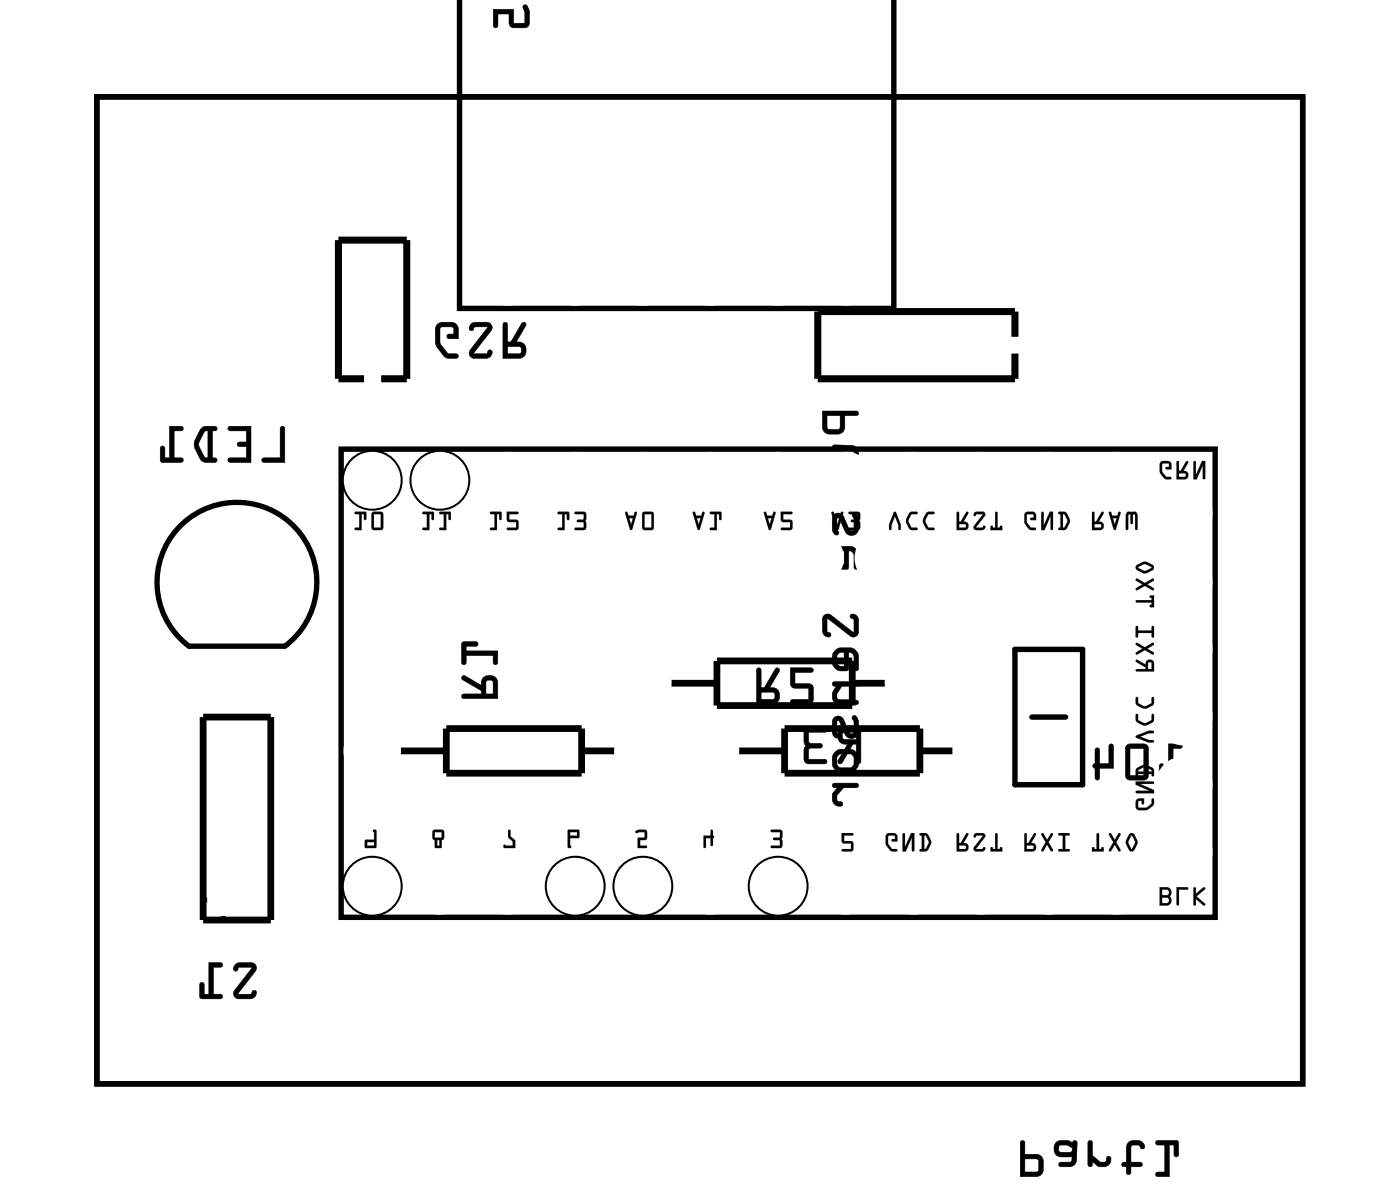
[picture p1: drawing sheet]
<svg xmlns="http://www.w3.org/2000/svg" width="53mm" height="44mm" viewBox="0 0 53 44" stroke-linecap="round" stroke-linejoin="round" font-family="sans-serif">
<path d="M33.6 -.1v11.7h-16.3v-11.6M3.6 3.6h45.3v37.1h-45.3zM12.8 16.9h32.8v17.5h-32.8zM10.7 24.3a3 3 0 0 0 .4-4.5 3 3 0 0 0-4.4 0 3 3 0 0 0 .4 4.5h3.6M38.1 24.4h2.5v5.1h-2.5zM38.7 26.9h1.3" fill="none" stroke="#000" stroke-width=".2"/>
<g fill="#000">
<path d="M19.1 31.2h.1v.2l.1 .1v.3h-.4v-.1h.4v-.1l-.2-.2zM23.9 31.2h.4v.3h-.3v.2l.3 .1h-.4v-.4h.3v-.2l-.3 .1zM26.4 31.4h.3v-.2h.1v.5h-.1v-.2h-.2v.3h-.1zM28.9 31.2h.5l-.1 .6h-.4l.4-.1v-.1l-.3-.1 .3-.1v-.2h-.3zM31.6 31.3h.4l-.3 .1v.2h.3v.4l-.4-.1h.4v-.2l-.4-.1z"/>
<path d="M18.5 -.1h1.4zM18.5 -.1h1.4zM18.5 -.1h1.4zM18.7 -.1h1zM18.5 .4v.6h.1h.1v-.5h.4v.4l.1 .1h.6l.1-.1v-.4a.15 .15 0 0 0 0-.2 .15 .15 0 0 0-.3 0l.1 .6h-.4v-.5z"/>
<path d="M18.5 -.1h1.4zM18.5 -.1h1.4zM18.5 -.1h1.4zM18.5 -.1h1.4zM18.5 -.1h1.4zM18.5 -.1h1.4zM18.7 -.1h1zM18.7 -.1h1zM18.5 .3v.7a.1 .1 0 0 0 .1 .1 .1 .1 0 0 0 .1-.1v-.5h.4l.1 .5h.6l.1-.1-.1-.7a.1 .1 0 0 0-.1 0 .1 .1 0 0 0-.1 .1l.1 .6h-.4v-.6zM18.5 .4h.8v.5h.4l-.1-.6 .2-.1 .1 .2v.5l-.2 .1h-.5l-.1-.1v-.4h-.4v.5h-.1z"/>
<path d="M10.5 16v1.2h-.6v.2h.8v-1.3zM8.6 16v.2h.6v.4h-.2l-.1 .1 .1 .1h.2v.4h-.6v.1l.8 .1v-1.4zM7.5 16.1a.81 .81 0 0 0 0 1.2l.6 .1 .1-.1-.2-.1v-1h.1v-.1l-.4-.1zM7.7 16.2h.1v1l-.1-.1-.2-.4zM6.4 16v1.2h-.2v-.4l-.1-.1-.1 .6 .8 .1v-.2h-.3v-1h.3l.1-.1z"/>
<path d="M10.5 16v1.2h-.6a.1 .1 0 0 0-.1 .1 .1 .1 0 0 0 .1 .1h.8v-1.3zM10.6 16l.1 .1v1.3l-.8-.1v-.1h.6zM8.6 16v.2h.6v.4h-.2a.1 .1 0 0 0-.1 .1 .1 .1 0 0 0 .1 .1h.2v.4h-.6a.1 .1 0 0 0-.1 .1 .1 .1 0 0 0 .1 .1h.8v-1.4zM8.6 16h.8v1.4l-.8-.1v-.1h.7v-.4h-.3l-.1-.1 .1-.1h.3v-.4h-.7zM7.5 16.1l-.2 .5v.3l.3 .4 .5 .1a.1 .1 0 0 0 .1-.1 .1 .1 0 0 0-.1-.1h-.1v-1h.1a.1 .1 0 0 0 .1-.1 .1 .1 0 0 0-.1-.1zM7.6 16.1l.1-.1 .4 .1v.1h-.1v1h.1v.1h-.5l-.3-.4v-.4zM7.7 16.2h.1v1l-.1-.1-.2-.4zM7.7 16.2l-.2 .5 .2 .4 .1 .1v-1zM6.4 16v1.2h-.2v-.4a.1 .1 0 0 0-.1-.1 .1 .1 0 0 0-.1 .1v.5l.8 .1a.1 .1 0 0 0 .1-.1 .1 .1 0 0 0-.1-.1h-.3v-1h.3a.1 .1 0 0 0 .1-.1 .1 .1 0 0 0-.1-.1zM6.4 16l.5 .1-.1 .1h-.3v1h.3v.1h-.8l.1-.5h.1v.4h.2z"/>
<path d="M13.3 19.2v.1h.2v.5l-.2 .1h.3v-.6h.1v.2l.1-.3zM13.3 19.2h.4v.3v-.2h-.1v.6h-.3l.2-.1v-.5zM14 19.2v.6l.3 .1 .1-.6zM14 19.2l.4 .1-.1 .6-.3-.1zM14 19.3h.3v.5h-.3zM14 19.3v.5h.3v-.5z"/>
<path d="M13.3 19.2l.2 .1v.5l-.2 .1h.3v-.6h.1v.2v-.3zM14 19.2v.6l.3 .1 .1-.6zM14 19.3h.3v.5h-.3z"/>
<path d="M15.9 19.2v.1h.1v.5l-.1 .1h.2v-.6h.1l.1 .2v-.3zM15.9 19.2h.4v.3l-.1-.2h-.1v.6h-.2l.1-.1v-.5zM16.5 19.2v.1h.2v.5l-.2 .1h.3v-.6l.1 .2v-.3zM16.5 19.2h.4v.3l-.1-.2h-.1l.1 .6h-.3l.2-.1v-.5z"/>
<path d="M15.9 19.2l.1 .1v.5l-.1 .1h.2v-.6h.1l.1 .2v-.3zM16.5 19.2l.2 .1v.5l-.2 .1h.3v-.6l.1 .2v-.3z"/>
<path d="M16.4 12.2l-.1 .2 .1 .7 .3 .3 .4 .1a.1 .1 0 0 0 .1-.1 .1 .1 0 0 0-.1-.1h-.3l-.3-.4 .1-.6h.4v.2h-.1a.1 .1 0 0 0-.1 .1 .1 .1 0 0 0 .1 .1h.3l-.1-.5-.2-.1zM16.4 12.2l.5-.1 .3 .2v.4h-.4v-.1l.2-.1v-.2h-.5v.6l.3 .4h.4v.1h-.3h-.2a.98 .98 0 0 1-.3-1.2zM17.7 12.2l-.1 .1a.13 .13 0 0 0 .1 .1 .13 .13 0 0 0 .1-.1h.5l-.7 .8a.22 .22 0 0 0 .2 .4l.5-.1 .2-.2a.13 .13 0 0 0-.2-.1 .13 .13 0 0 0-.1 .2h-.4l.6-.9a.21 .21 0 0 0 .1-.2 .21 .21 0 0 0-.2-.1zM17.7 12.2l.6-.1 .2 .2-.7 .9 .4 .1 .2-.2 .1 .2-.2 .1h-.5a.2 .2 0 0 1-.1-.3l.6-.8h-.5l-.1 .1zM18.9 12.1v1.4h.6a.32 .32 0 0 0 .3-.4 .32 .32 0 0 0-.4-.3l.3-.6a.1 .1 0 0 0 0-.1 .1 .1 0 0 0-.1 0l-.4 .7h-.1v-.7zM18.9 12.1l.1 .1 .1 .6h.1l.4-.7 .1 .1-.3 .6a.31 .31 0 0 1 .4 .3 .31 .31 0 0 1-.3 .3l-.6 .1zM19.1 13h.4l.1 .2-.5 .1zM19.1 13v.3l.5-.1-.1-.2z"/>
<path d="M16.4 12.2l-.1 .2a.92 .92 0 0 0 .6 1.1h.3v-.2h-.4l-.2-.4-.1-.6h.5v.2h-.2v.2h.4v-.4l-.3-.2zM17.7 12.2v.2l.1-.1h.5l-.6 .8-.1 .2 .2 .2 .5-.1 .2-.1-.1-.2-.2 .2h-.4l.6-.9 .1-.2-.2-.1zM18.9 12.1v1.4h.6a.31 .31 0 0 0 .3-.4 .31 .31 0 0 0-.4-.3l.3-.6-.1-.1-.4 .7h-.1v-.6zM19.1 13h.4l.1 .2-.5 .1z"/>
<path d="M18.4 19.2v.1h.2v.5l-.2 .1h.3v-.6l.1 .2v-.3zM18.4 19.2h.4v.3l-.1-.2v.6h-.3l.2-.1v-.5zM19 19.2l.1 .4h.3v.2l-.4 .1h.4l.1-.3-.4-.1v-.2l.4-.1zM19 19.2h.5l-.4 .1v.2l.4 .1-.1 .3h-.4l.4-.1v-.2h-.3z"/>
<path d="M18.4 19.2l.2 .1v.5l-.2 .1h.3v-.6l.1 .2v-.3zM19 19.2l.1 .4h.3v.2l-.4 .1h.4l.1-.3-.4-.1v-.2l.4-.1z"/>
<path d="M20.9 19.2l.1 .1h.1v.5l-.2 .1h.3v-.6h.1v.2l.1-.3zM20.9 19.2h.5l-.1 .3v-.2h-.1v.6h-.3l.2-.1v-.5zM21.6 19.2v.1h.3v.2l-.2 .1h.2v.2l-.3 .1h.4v-.6zM21.6 19.2l.4 .1v.6h-.4l.3-.1v-.2h-.2l.2-.1v-.2h-.3z"/>
<path d="M20.9 19.2l.2 .1v.5l-.2 .1h.3v-.6h.1v.2l.1-.3zM21.6 19.2v.1h.3v.2l-.2 .1h.2v.2l-.3 .1h.4v-.6z"/>
<path d="M23.5 19.2l.2 .7 .2-.7h-.1v.2h-.2zM23.5 19.2l.1 .2h.2v-.2l.1 .1-.2 .6zM23.6 19.5h.2l-.1 .2zM23.6 19.4l.1 .3 .1-.3zM24.1 19.2v.6l.4 .1v-.6zM24.1 19.2l.4 .1v.6l-.4-.1zM24.2 19.3h.3v.5h-.3zM24.2 19.3v.5h.3v-.5z"/>
<path d="M23.5 19.2l.2 .7 .2-.7h-.1v.2h-.2zM23.6 19.5h.2l-.1 .2zM24.1 19.2v.6l.4 .1v-.6zM24.2 19.3h.3v.5h-.3z"/>
<path d="M26 19.2l.2 .7 .3-.7h-.1l-.1 .2h-.2zM26 19.2l.1 .2h.2l.1-.2 .1 .1-.3 .6zM26.2 19.5h.1l-.1 .2zM26.2 19.4v.3l.1-.3zM26.7 19.2v.1h.1v.5l-.2 .1h.3v-.6h.1l.1 .2v-.3zM26.7 19.2h.4v.3l-.1-.2h-.1v.6h-.2l.1-.1v-.5z"/>
<path d="M26 19.2l.2 .7 .3-.7h-.1l-.1 .2h-.2zM26.2 19.5h.1l-.1 .2zM26.7 19.2l.1 .1v.5l-.1 .1h.2v-.6h.1l.1 .2v-.3z"/>
<path d="M28.7 19.2l.2 .7 .2-.7h-.1v.2h-.2zM28.7 19.2l.1 .2h.2l.1-.2v.1l-.2 .6zM28.8 19.5h.2l-.1 .2zM28.8 19.4l.1 .3 .1-.3zM29.3 19.2v.4h.4v.2l-.4 .1h.4l.1-.3-.4-.1v-.2l.4-.1zM29.3 19.2h.4l-.3 .1v.2l.3 .1v.3h-.4l.4-.1v-.2h-.4z"/>
<path d="M28.7 19.2l.2 .7 .2-.7h-.1v.2h-.2zM28.8 19.5h.2l-.1 .2zM29.3 19.2v.4h.4v.2l-.4 .1h.4v-.3l-.3-.1v-.2l.4-.1z"/>
<path d="M31.2 19.2l.3 .7 .2-.7h-.1l-.1 .2h-.2zM31.2 19.2l.1 .2h.2l.1-.2 .1 .1-.2 .6zM31.4 19.5h.1l-.1 .2zM31.4 19.4v.3l.1-.3zM31.9 19.2v.1h.3v.2l-.3 .1h.3v.2l-.3 .1h.3l.1-.6zM31.9 19.2l.4 .1-.1 .6h-.3l.3-.1v-.2h-.3l.3-.1v-.2h-.3z"/>
<path d="M31.2 19.2l.3 .7 .2-.7h-.1l-.1 .2h-.2zM31.4 19.5h.1l-.1 .2zM31.9 19.2v.1h.3v.2l-.3 .1h.3v.2l-.3 .1h.3l.1-.6z"/>
<path d="M30.9 15.4v.7l.2 .2 .5-.1 .1-.6h.4l.1-.1-.1-.1zM31.1 15.6h.4v.5h-.4zM31.3 16.7v.2h.7l.1 .1-.2 .4h-.6v.1h.9v-.1h-.1a.38 .38 0 0 0 .1-.4 .38 .38 0 0 0-.2-.3zM30.9 18.1v.4h1.2v.2h.1v-.6h-.1v.2h-1l-.1-.2zM31.3 19.3l-.1 .6 .2 .2a.12 .12 0 0 0 .1-.1 .12 .12 0 0 0-.1-.1l.1-.5 .2 .5a.27 .27 0 0 0 .3 .2 .27 .27 0 0 0 .2-.3v-.4l-.1-.2-.1 .1 .1 .5-.1 .1-.4-.6h-.1zM31.4 20.6l-.2 .2 .1 .3 .1 .2 .2 .1h.2l.1-.7 .2 .1v.5l.1 .1v-.6l-.1-.2-.2-.1zM31.5 20.7h.2v.5l-.3-.1zM30.9 23.1v.6l.1 .2 .2-.1-.1-.1v-.5l.9 .7 .2-.1v-.5l-.1-.2h-.2l.2 .2-.1 .4-.8-.6zM31.4 24.4l-.2 .2 .1 .3 .1 .2 .2 .1h.2l.1-.7 .2 .1v.5l.1 .1v-.6l-.1-.2-.2-.1zM31.5 24.5h.2v.5l-.3-.1zM31.3 25.6v.1l.1 .1a.38 .38 0 0 0-.2 .3 .38 .38 0 0 0 .3 .3h.7v-.1h-.7l-.1-.2 .2-.3h.6v-.2zM31.3 26.9l-.1 .6 .2 .2a.12 .12 0 0 0 .1-.1 .12 .12 0 0 0-.1-.1l.1-.4 .2 .5a.27 .27 0 0 0 .3 .1 .27 .27 0 0 0 .2-.2v-.5l-.1-.1h-.1l.1 .6h-.1l-.4-.5-.1-.1zM31.2 28.6a.5 .5 0 0 0 1 0 .5 .5 0 0 0-1 0zM31.5 28.3h.5l.1 .2-.1 .2-.1 .1h-.4l-.1-.1zM31.3 29.4v.1l.1 .1-.1 .2a.33 .33 0 0 0 0 .3 .33 .33 0 0 0 .3 .2 .12 .12 0 0 0 0-.2 .12 .12 0 0 0-.2 0v-.2l.3-.3h.5v-.1z"/>
<path d="M30.9 15.4v.7l.2 .2 .5-.1 .1-.6h.4a.1 .1 0 0 0 .1-.1 .1 .1 0 0 0-.1-.1zM30.9 15.4h1.2l.1 .1-.1 .1h-.4l-.1 .6-.5 .1-.2-.2zM31.1 15.6h.4v.5h-.4zM31 15.6l.1 .5h.4l.1-.5zM31.3 16.7v.2h.7l.1 .1-.2 .4h-.6a.1 .1 0 0 0-.1 .1 .1 .1 0 0 0 .1 .1h.8a.11 .11 0 0 0 .1-.2 .1 .1 0 0 0-.1 0 .39 .39 0 0 0-.1-.7zM31.3 16.7h.7a.32 .32 0 0 1 .2 .5l-.1 .2h.1v.2h-.9v-.2h.6l.2-.4-.1-.1h-.7zM30.9 18.1v.4h1.2v.2a.1 .1 0 0 0 0 .1 .1 .1 0 0 0 .1-.1v-.6a.1 .1 0 0 0-.1-.1 .1 .1 0 0 0 0 .1v.2h-1v-.2zM30.9 18.1h.1v.2h1.1v-.2h.1v.6h-.1v-.2h-1.2zM31.3 19.3v.1a.71 .71 0 0 0 .1 .7 .12 .12 0 0 0 .1-.1 .12 .12 0 0 0-.1-.1l.1-.5 .2 .6a.28 .28 0 0 0 .3 .1 .28 .28 0 0 0 .2-.3v-.5a.12 .12 0 0 0-.2 0 .12 .12 0 0 0 .1 .2l-.1 .4-.4-.6h-.1zM31.3 19.3h.2h.1l.4 .6 .1-.1-.1-.5h.1l.1 .2v.4l-.1 .2-.3-.1-.3-.6-.1 .5a.09 .09 0 0 1 .1 .1 .09 .09 0 0 1-.1 .1l-.1-.2zM31.4 20.6l-.2 .2v.3l.2 .2 .2 .1h.2l.1-.7 .1 .1 .1 .5a.1 .1 0 0 0 0 .1 .1 .1 0 0 0 .1-.1v-.5l-.1-.2-.2-.1zM31.4 20.6l.5-.1 .2 .1 .1 .2v.5h-.1v-.5l-.2-.1-.1 .6-.2 .1-.2-.1-.1-.2v-.3zM31.5 20.7h.2v.5l-.3-.1zM31.5 20.7l-.1 .4 .3 .1v-.5zM30.9 23.1v.7l.2 .1a.13 .13 0 0 0 .1-.1 .13 .13 0 0 0-.1-.1v-.5l.8 .7a.21 .21 0 0 0 .2 0 .21 .21 0 0 0 .1-.2v-.5l-.2-.2a.13 .13 0 0 0-.1 .2 .13 .13 0 0 0 .2 .1l-.1 .4-.8-.6zM30.9 23.1h.3l.8 .7 .1-.5-.2-.2h.2l.1 .2v.5l-.2 .1-.9-.7-.1 .5 .2 .1-.2 .1-.1-.2zM31.4 24.4l-.2 .2v.3l.2 .2 .2 .1h.2l.1-.7 .1 .1 .1 .5a.1 .1 0 0 0 0 .1 .1 .1 0 0 0 .1-.1v-.5l-.1-.2-.2-.1zM31.4 24.4l.5-.1 .2 .1 .1 .2v.6l-.1-.1v-.5l-.2-.1-.1 .7h-.2l-.2-.1-.1-.2v-.3zM31.5 24.5h.2v.5l-.3-.1zM31.5 24.5l-.1 .4 .3 .1v-.5zM31.3 25.6v.1l.1 .1a.39 .39 0 0 0 .1 .6l.6 .1a.09 .09 0 0 0 .1-.1 .09 .09 0 0 0 0-.1h-.7l-.1-.2 .2-.3h.5a.1 .1 0 0 0 .1-.1 .1 .1 0 0 0-.1-.1zM31.3 25.6h.9l-.1 .2h-.5l-.2 .2 .1 .3h.7v.1h-.7a.32 .32 0 0 1-.2-.5l.1-.1-.1-.1zM31.3 26.9v.1a.71 .71 0 0 0 .1 .7 .12 .12 0 0 0 .1-.1 .12 .12 0 0 0-.1-.1l.1-.4 .2 .5a.28 .28 0 0 0 .3 .1 .28 .28 0 0 0 .2-.2v-.6a.12 .12 0 0 0-.2 .1 .12 .12 0 0 0 .1 .1l-.1 .4-.4-.5-.1-.1zM31.3 27l.2-.1 .1 .1 .4 .6 .1-.1-.1-.6h.1l.1 .2v.5l-.1 .1-.3-.1-.3-.6-.1 .5a.09 .09 0 0 1 .1 .1 .09 .09 0 0 1-.1 .1l-.1-.2zM31.2 28.6a.51 .51 0 0 0 1 0 .51 .51 0 0 0-1 0zM31.3 28.6a.49 .49 0 0 1 .9 0 .49 .49 0 0 1-.9 0zM31.5 28.3h.5l.1 .2-.1 .3h-.5l-.1-.3zM31.5 28.3l-.1 .4 .1 .1h.4l.1-.1 .1-.2-.1-.2zM31.3 29.4v.2h.1l-.1 .2a.33 .33 0 0 0 0 .3 .33 .33 0 0 0 .3 .2 .14 .14 0 0 0 0-.2 .14 .14 0 0 0-.2-.1v-.1l.3-.3h.4a.1 .1 0 0 0 .1-.1 .1 .1 0 0 0-.1-.1zM31.3 29.4l.9 .1v.1h-.5l-.3 .3v.1l.2 .2a.23 .23 0 0 1-.2 0 .23 .23 0 0 1-.1-.2v-.2l.2-.2-.2-.1z"/>
<path d="M33.6 19.2l-.2 .7h.1l.1-.5 .2 .5v-.2zM33.6 19.2l.2 .5v.2l-.2-.5-.1 .5h-.1zM34.1 19.3l-.1 .3 .2 .3h.2v-.1h-.2l-.1-.2 .1-.3 .3-.1zM34.1 19.3l.3-.1-.2 .1-.1 .3 .1 .2h.2v.1h-.2l-.2-.3zM34.8 19.3l-.1 .3 .1 .3h.3v-.1h-.2l-.2-.2 .2-.3 .2-.1zM34.8 19.3l.3-.1-.2 .1-.2 .3 .2 .2h.2v.1h-.3l-.1-.3z"/>
<path d="M33.6 19.2l-.2 .7h.1l.1-.5 .2 .5v-.2zM34.1 19.3l-.1 .3 .2 .3h.2v-.1h-.2l-.1-.2 .1-.3 .3-.1zM34.8 19.3l-.1 .3 .1 .3h.3v-.1h-.2l-.2-.2 .2-.3 .2-.1z"/>
<path d="M35.9 19.2v.7h.3a.16 .16 0 0 0 .2-.2 .16 .16 0 0 0-.2-.1l.2-.4h-.1l-.3 .4v-.4zM35.9 19.2h.1v.4l.4-.4-.2 .4a.16 .16 0 0 1 .2 .1 .16 .16 0 0 1-.2 .2h-.3zM36 19.7h.2l.1 .1h-.3zM36 19.7v.1h.3l-.1-.1zM36.6 19.2v.2l.3-.1-.3 .5 .3 .1 .1-.2-.4 .1 .4-.5zM36.6 19.2l.4 .1-.4 .5 .4-.1-.1 .2-.3-.1 .3-.5-.3 .1zM37.4 19.2v.6l-.2-.1v.2h.4v-.2l-.1 .1v-.5zM37.4 19.2v.1v.5l.2-.1v.2h-.4v-.2l.2 .1z"/>
<path d="M35.9 19.2v.7h.3a.16 .16 0 0 0 .2-.2 .16 .16 0 0 0-.2-.1l.2-.4h-.1l-.3 .4v-.4zM36 19.7h.2l.1 .1h-.3zM36.6 19.2v.2l.3-.1-.3 .5 .3 .1 .1-.2-.4 .1 .4-.5zM37.4 19.2v.6l-.2-.1v.2h.4v-.2l-.1 .1v-.5z"/>
<path d="M38.5 19.2v.5l.2 .2h.2v-.1h-.2l-.1-.2v-.3h.2v.1l-.1 .1h.2v-.2l-.1-.1zM38.5 19.3l.3-.1 .1 .1v.2h-.2l.1-.1v-.1h-.3l.1 .3 .3 .3h-.2l-.2-.2zM39.1 19.2v.7h.1l.2-.5v.5h.1v-.7h-.1l-.2 .5v-.4zM39.1 19.2l.1 .1v.4l.2-.5h.1v.7l-.1-.5-.2 .5h-.1zM39.7 19.2l.1 .1v.5l-.1 .1h.3l.2-.4-.2-.3zM39.7 19.2h.3l.1 .3v.1l-.1 .3h-.3l.1-.1v-.5zM39.9 19.3l.2 .3-.2 .2zM39.9 19.3v.5l.2-.2z"/>
<path d="M38.5 19.3a.43 .43 0 0 0 .4 .6v-.1h-.2l-.1-.2-.1-.3h.3v.1l-.1 .1h.2v-.2l-.1-.1zM39.1 19.2v.7h.1l.2-.5 .1 .5v-.7h-.1l-.2 .5v-.4zM39.7 19.2l.1 .1v.5l-.1 .1h.3a.4 .4 0 0 0 .1-.6zM39.9 19.3l.2 .3-.2 .2z"/>
<path d="M41 19.2v.7h.3a.16 .16 0 0 0 .1-.2 .16 .16 0 0 0-.1-.1l.1-.4-.3 .4v-.4zM41 19.2h.1v.4l.3-.4-.2 .4a.16 .16 0 0 1 .2 .1 .16 .16 0 0 1-.1 .2h-.3zM41.1 19.7h.2v.1h-.2zM41.1 19.7v.1h.3l-.1-.1zM41.6 19.2l.3 .7 .2-.7h-.1v.2h-.2zM41.6 19.2l.2 .2h.2v-.2l.1 .1-.2 .6zM41.8 19.5h.1v.2zM41.8 19.4l.1 .3v-.3zM42.3 19.2v.7h.1v-.6l.1 .4 .1-.4v.6h.1v-.6l-.1-.1zM42.3 19.2h.3l.1 .1v.6l-.1-.6-.1 .4-.1-.4v.6h-.1z"/>
<path d="M41 19.2v.7h.3a.16 .16 0 0 0 .1-.2 .16 .16 0 0 0-.1-.1l.1-.4-.3 .4v-.4zM41.1 19.7h.2v.1h-.2zM41.6 19.2l.3 .7 .2-.7h-.1v.2h-.2zM41.8 19.5h.1v.2zM42.3 19.2v.7h.1v-.6l.1 .4 .1-.4 .1 .6v-.6l-.1-.1z"/>
<path d="M43.6 17.3v.5l.1 .2h.3v-.1h-.2l-.2-.2v-.3h.3v.1l-.1 .1h.2v-.2l-.2-.1zM43.6 17.3h.2l.2 .1v.2h-.2l.1-.1v-.1h-.3v.3l.4 .3h-.3l-.1-.2zM44.2 17.3v.7h.3a.16 .16 0 0 0 .1-.2 .16 .16 0 0 0-.2-.1l.2-.4h-.1l-.2 .4v-.4zM44.2 17.3h.1v.4l.3-.4-.2 .4a.16 .16 0 0 1 .2 .1 .16 .16 0 0 1-.1 .2h-.3zM44.3 17.8h.2v.1h-.2zM44.3 17.8v.1h.2v-.1zM44.8 17.3v.7h.1l.3-.5v.5l.1-.7h-.2l-.2 .5v-.4zM44.8 17.3l.1 .1v.4l.2-.5h.1v.7v-.5l-.3 .5h-.1z"/>
<path d="M43.6 17.3v.1a.43 .43 0 0 0 .3 .6l.1-.1h-.2l-.2-.2v-.3h.3v.1l-.1 .1h.2v-.2l-.2-.1zM44.2 17.3v.7h.3a.16 .16 0 0 0 .1-.2 .16 .16 0 0 0-.2-.1l.2-.4h-.1l-.2 .4v-.4zM44.3 17.8h.2v.1h-.2zM44.8 17.3v.7h.1l.3-.5v.5v-.7h-.1l-.2 .5v-.4z"/>
<path d="M3.6 3.6v37.1h45.3v-37.1zM3.6 3.6h45.3v37.1h-45.3z"/>
<path d="M8.8 36.2v.2v.1l.2-.2h.5l-.7 .9v.2l.2 .1h.5l.1-.1v-.2l-.2 .1h-.5l.7-.8v-.2l-.2-.2zM7.8 36.1v1.2h-.1v-.4h-.2v.5l.8 .1v-.2h-.3v-1h.3l.1-.1z"/>
<path d="M8.8 36.2v.2a.13 .13 0 0 0 .1 0 .13 .13 0 0 0 .1-.1h.5l-.7 .9a.21 .21 0 0 0 0 .2 .21 .21 0 0 0 .2 .1h.5l.1-.2a.13 .13 0 0 0-.1-.1 .13 .13 0 0 0-.1 .1h-.5l.7-.8a.22 .22 0 0 0-.2-.4zM8.8 36.2l.6-.1a.22 .22 0 0 1 .2 .4l-.7 .8h.5l.2-.1v.2l-.7 .1-.1-.3 .7-.9h-.5l-.2 .1zM7.8 36.1v1.2h-.1v-.3a.1 .1 0 0 0-.1-.1 .1 .1 0 0 0-.1 .1v.5h.8a.1 .1 0 0 0 .1-.1 .1 .1 0 0 0-.1-.1h-.3v-1h.3a.1 .1 0 0 0 .1-.1 .1 .1 0 0 0-.1-.1zM7.8 36.1l.5 .1v.1h-.3v1h.3v.2l-.8-.1 .1-.5h.1v.4h.1z"/>
<path d="M14 31.2v.3h-.3v.3h.4v-.6zM14 31.2h.1v.6h-.4v-.3h.3zM13.8 31.6h.2v.1h-.2zM13.8 31.6v.2h.2v-.2z"/>
<path d="M14 31.2v.3h-.3v.3h.4v-.6zM13.8 31.6h.2v.1h-.2z"/>
<path d="M16.3 31.2v.6h.3l.1-.6zM16.3 31.2h.4l-.1 .6h-.3zM16.3 31.2h.3v.2h-.3zM16.3 31.2v.3h.3v-.3zM16.4 31.5h.1v.2h-.1zM16.4 31.5v.3h.1v-.3z"/>
<path d="M16.3 31.2v.6h.3l.1-.6zM16.3 31.2h.3v.2h-.3zM16.4 31.5h.1v.2h-.1z"/>
<path d="M17.4 25.4v.1l.7 .4v.2h-.7l-.1 .1h.1h1.3v-.6a.31 .31 0 0 0-.4-.2 .31 .31 0 0 0-.2 .3zM18.3 25.6h.2v.5h-.3zM17.4 24.1v.9l.1-.1v-.3h1v.3h.2v-.5h-1.2v-.1h.4v-.2z"/>
<path d="M17.3 25.4l.1 .1 .7 .4v.2l-.7-.1a.1 .1 0 0 0-.1 .1 .1 .1 0 0 0 .1 .1h1.3v-.6a.32 .32 0 0 0-.4-.2 .32 .32 0 0 0-.2 .3l-.6-.3zM17.4 25.4h.1l.6 .3a.31 .31 0 0 1 .2-.3 .31 .31 0 0 1 .4 .2v.6h-1.3h-.1l.1-.1h.7v-.2l-.7-.4zM18.3 25.6h.2v.5h-.3zM18.3 25.6l-.1 .5h.3v-.5zM17.3 24.1v.8a.1 .1 0 0 0 .1 .1 .1 .1 0 0 0 .1-.1v-.3h1v.3a.1 .1 0 0 0 .1 .1 .1 .1 0 0 0 .1-.1v-.5h-1.2v-.1h.4a.1 .1 0 0 0 .1-.1 .1 .1 0 0 0-.1-.1zM17.4 24.1h.5v.2h-.4v.1h1.2v.5h-.2v-.3h-1v.3h-.1z"/>
<path d="M19.1 31.2v.2l.2 .2v.1h-.4v.1h.4v-.3l-.1-.1v-.2zM19.1 31.2l.1 .2 .1 .2v.2h-.4v-.1l.4 .1v-.2l-.2-.2z"/>
<path d="M21.3 31.2v.6h.1v-.3h.3l.1-.3zM21.3 31.2h.5l-.1 .2-.3 .1v.3h-.1zM21.4 31.2h.3v.2h-.3zM21.4 31.2v.2h.3v-.2z"/>
<path d="M21.3 31.2v.6h.1v-.3h.3l.1-.3zM21.4 31.2h.3v.2h-.3z"/>
<path d="M23.9 31.2v.1l.3-.1v.2h-.3v.4h.4v-.1h-.3v-.2h.3v-.3zM23.9 31.2h.4v.3h-.3v.3h.3h-.4v-.4l.3 .1v-.3l-.3 .1z"/>
<path d="M26.4 31.4v.4h.1v-.3h.2v.2l.1 .1v-.6h-.1v.2zM26.4 31.4h.3l.1-.2v.5h-.1v-.2h-.2v.3h-.1z"/>
<path d="M28.4 25.1v1.3h.6a.32 .32 0 0 0 .3-.3 .32 .32 0 0 0-.4-.3l.4-.6a.1 .1 0 0 0-.1-.1 .1 .1 0 0 0-.1 0l-.4 .7h-.1v-.7zM28.4 25.1h.2v.7h.1l.4-.7h.2l-.4 .7a.31 .31 0 0 1 .4 .3 .31 .31 0 0 1-.3 .3h-.6zM28.6 26h.4l.1 .2-.5 .1zM28.6 26v.3l.5-.1-.1-.2zM29.7 25.1v.7h.7v.5l-.6-.1a.1 .1 0 0 0-.1 .1 .1 .1 0 0 0 .1 .1h.6l.1-.1v-.6h-.7v-.5l.7 .1a.1 .1 0 0 0 .1-.1 .1 .1 0 0 0-.1-.1zM29.7 25.1h.8v.1h-.7v.5h.6l.1 .1v.5l-.1 .1h-.7l.1-.1h.6v-.5h-.7z"/>
<path d="M28.4 25.1v1.3h.6a.31 .31 0 0 0 .3-.3 .31 .31 0 0 0-.4-.3l.4-.7h-.2l-.4 .7h-.1v-.7zM28.6 26h.4l.1 .2-.5 .1zM29.7 25.1v.7h.7v.5h-.6l-.1 .1h.7l.1-.1v-.5l-.1-.1h-.6v-.5h.7v-.1z"/>
<path d="M28.9 31.2h.1h.3v.2l-.3 .1 .3 .1v.1l-.4 .1h.4l.1-.6zM29 31.2h.4l-.1 .6h-.4h.4v-.3h-.3l.3-.1v-.2h-.3z"/>
<path d="M31.6 31.3v.3l.4 .1v.2h-.4l.4 .1v-.4h-.3v-.2l.3-.1zM31.6 31.3h.4l-.3 .1v.2h.3v.4l-.4-.1h.4v-.2l-.4-.1z"/>
<path d="M31.5 27.4a.32 .32 0 0 0 0 .4 .32 .32 0 0 0 .3 .1l-.3 .7 .1 .1 .4-.8h.1v.7l.2 .1v-1.4zM31.7 27.5h.4v.3h-.4zM30.2 27.4v1.2l.2 .1h.6v-.2h-.6v-.4h.4l.1-.1-.1-.1h-.4v-.4h.6v-.1z"/>
<path d="M31.5 27.4a.32 .32 0 0 0 0 .4 .32 .32 0 0 0 .3 .1l-.3 .6a.1 .1 0 0 0 0 .2 .1 .1 0 0 0 .1-.1l.4-.7h.1v.7a.1 .1 0 0 0 .1 .1 .1 .1 0 0 0 .1-.1v-1.3h-.6zM31.5 27.4l.8-.1v1.4l-.1-.1v-.7h-.2l-.4 .7h-.1l.3-.7a.31 .31 0 0 1-.3-.1 .31 .31 0 0 1 0-.4zM31.7 27.5h.4v.3l-.4-.1zM31.7 27.5v.3h.5v-.3zM30.2 27.4v1.2l.2 .1h.6a.1 .1 0 0 0 .1-.1 .1 .1 0 0 0-.1-.1h-.6v-.4h.4a.1 .1 0 0 0 .1-.1 .1 .1 0 0 0-.1-.1h-.4v-.4h.6a.1 .1 0 0 0 .1-.1 .1 .1 0 0 0-.1-.1zM30.2 27.4h.8v.1h-.6v.4h.4l.1 .1-.1 .1h-.4v.4h.6v.2h-.6l-.2-.1z"/>
<path d="M33.3 31.3v.5l.2 .2h.2v-.1h-.2l-.1-.2-.1-.3h.3v.1l-.1 .1h.2v-.2l-.1-.1zM33.3 31.3h.3l.1 .1v.2h-.2l.1-.1v-.1h-.3l.1 .3 .3 .3-.2-.1-.2-.1zM33.9 31.3v.7h.1l.2-.6v.5l.1 .1v-.7h-.1l-.2 .5v-.5zM33.9 31.3h.1v.5l.2-.5h.1v.7l-.1-.6-.2 .6h-.1zM34.5 31.3l.1 .1v.5h-.1l.3 .1 .2-.4-.2-.3zM34.5 31.3h.3l.1 .2v.2l-.1 .3-.3-.1h.1v-.5zM34.7 31.4l.2 .2-.2 .3zM34.7 31.4v.5l.2-.3z"/>
<path d="M33.3 31.3v.1a.43 .43 0 0 0 .3 .6l.1-.1h-.2l-.1-.2-.1-.3h.3v.1l-.1 .1h.2v-.2l-.1-.1zM33.9 31.3v.7h.1l.2-.6 .1 .6v-.7h-.1l-.2 .5v-.5zM34.5 31.3l.1 .1v.5h-.1h.3a.4 .4 0 0 0 .1-.6zM34.7 31.4l.2 .2-.2 .3z"/>
<path d="M35.9 31.3v.7h.3a.16 .16 0 0 0 .2-.2 .16 .16 0 0 0-.2-.1l.2-.4h-.1l-.3 .4v-.4zM35.9 31.3h.1v.4l.4-.4-.2 .4a.16 .16 0 0 1 .2 .1 .16 .16 0 0 1-.2 .2h-.3zM36 31.7h.2l.1 .1-.3 .1zM36 31.7v.2l.3-.1-.1-.1zM36.6 31.3v.1h.3l-.3 .5 .3 .1 .1-.2-.4 .1 .4-.6zM36.6 31.3h.4l-.4 .6 .4-.1-.1 .2-.3-.1 .3-.5h-.3zM37.4 31.3v.6l-.2-.1v.2h.4v-.2l-.1 .1v-.6zM37.4 31.3v.6l.2-.1v.2h-.4v-.2l.2 .1z"/>
<path d="M35.9 31.3v.7h.3a.16 .16 0 0 0 .2-.2 .16 .16 0 0 0-.2-.1l.2-.4h-.1l-.3 .4v-.4zM36 31.7h.2l.1 .1-.3 .1zM36.6 31.3v.1h.3l-.3 .5 .3 .1 .1-.2-.4 .1 .4-.6zM37.4 31.3v.6l-.2-.1v.2h.4v-.2l-.1 .1v-.6z"/>
<path d="M38.5 31.3v.7h.3a.16 .16 0 0 0 .1-.2 .16 .16 0 0 0-.2-.1l.2-.4h-.1l-.3 .4 .1-.4zM38.5 31.3v.4l.4-.4-.2 .4a.16 .16 0 0 1 .2 .1 .16 .16 0 0 1-.1 .2h-.3zM38.5 31.7h.3v.1l-.3 .1zM38.5 31.7v.2l.3-.1v-.1zM39.1 31.3l.2 .3-.2 .3h.1l.1-.2 .2 .3-.1-.4 .1-.3h-.1l-.1 .2zM39.1 31.3l.2 .2 .2-.2-.1 .3 .1 .4-.2-.3-.1 .2h-.1l.2-.3zM39.7 31.3l.1 .1h.1v.5h-.2l.4 .1v-.1h-.1v-.5l.2-.1zM39.7 31.3h.5l-.2 .1v.5h.1v.1l-.4-.1h.2v-.5z"/>
<path d="M38.5 31.3v.7h.3a.16 .16 0 0 0 .1-.2 .16 .16 0 0 0-.2-.1l.2-.4h-.1l-.3 .4v-.4zM38.5 31.7h.3v.1l-.3 .1zM39.1 31.3l.2 .3-.2 .3h.1l.1-.2 .2 .3-.1-.4 .1-.3-.2 .2zM39.7 31.3l.2 .1v.5h-.2l.4 .1v-.1h-.1v-.5l.2-.1z"/>
<path d="M41.2 31.3v.6l-.2-.1v.2h.4v-.2l-.1 .1v-.6zM41.2 31.3h.1v.6l.1-.1v.2h-.4v-.2l.2 .1zM41.6 31.3l.2 .3-.2 .3h.1l.2-.2 .1 .3-.1-.4 .2-.3h-.1l-.1 .2zM41.7 31.3l.2 .2 .1-.2h.1l-.2 .3 .1 .4-.1-.3-.2 .2h-.1l.2-.3zM42.4 31.3l-.1 .4 .1 .2 .1 .1 .2-.4-.1-.3zM42.4 31.3h.2l.1 .3-.2 .4-.1-.1-.1-.2zM42.5 31.4l.1 .2-.1 .3-.1-.3zM42.5 31.4l-.1 .2 .1 .3 .1-.3z"/>
<path d="M41.2 31.3v.6l-.2-.1v.2h.4v-.2l-.1 .1v-.6zM41.6 31.3l.2 .3-.2 .3h.1l.2-.2 .1 .3-.1-.4 .2-.3h-.1l-.1 .2zM42.4 31.3l-.1 .4 .1 .2 .1 .1 .2-.4-.1-.3zM42.5 31.4l.1 .2-.1 .3-.1-.3z"/>
<path d="M42.7 24.8l.3 .3h-.3v.1h.6v-.3a.16 .16 0 0 0-.2-.1 .16 .16 0 0 0-.1 .2zM43.1 24.9h.1v.2h-.1zM42.7 24.1l.2 .3-.2 .1v.1l.3-.2 .3 .1-.2-.1 .2-.2v-.1l-.3 .2zM42.7 23.5v.4v-.1h.5v.1h.1v-.4l-.1 .2h-.5z"/>
<path d="M42.7 24.8l.3 .3h-.3v.1h.6v-.3a.16 .16 0 0 0-.2-.1 .16 .16 0 0 0-.1 .2zM42.7 24.8l.3 .2a.16 .16 0 0 1 .1-.2 .16 .16 0 0 1 .2 .1v.3h-.6v-.1h.3zM43.1 24.9h.1v.2h-.1zM43.1 24.9v.2h.1v-.2zM42.7 24.1l.2 .3-.2 .1v.1l.3-.2 .3 .1-.2-.1 .2-.2v-.1l-.3 .2zM42.7 24.1l.3 .2 .3-.2v.1l-.2 .2 .2 .1-.3-.1-.3 .2v-.1l.2-.1zM42.7 23.5v.4v-.1h.5v.1h.1v-.4l-.1 .2h-.5v-.2zM42.7 23.5v.2h.5l.1-.2v.4h-.1v-.1h-.5v.1z"/>
<path d="M42.7 30l-.1 .3 .1 .1a.43 .43 0 0 0 .6-.4l-.1 .2-.1 .1h-.3l-.1-.2h.2v.1l.1-.2zM42.6 29.3v.2l.6 .2h-.5v.1h.6v-.1l-.5-.3h.5v-.1zM42.7 28.8v.3h.5h.1v-.2a.4 .4 0 0 0-.6-.1zM42.7 28.9l.3-.1 .2 .2z"/>
<path d="M42.7 30l-.1 .3 .1 .1h.4l.2-.2v-.2l-.1 .2-.1 .1h-.3l-.1-.2h.2v.1l.1-.2zM42.7 30h.3l-.1 .2v-.1h-.2l.1 .2h.3l.1-.1 .1-.2v.2l-.2 .2h-.4l-.1-.1zM42.6 29.3v.2l.6 .2h-.5v.1h.6v-.1l-.5-.3h.5v-.1zM42.6 29.3h.7v.1h-.5l.5 .3v.1h-.6v-.1h.5l-.6-.2zM42.7 28.8v.3h.6v-.2l-.2-.2zM42.7 28.8l.4-.1 .2 .2v.2h-.6zM42.7 28.9l.3-.1 .2 .2zM42.7 28.9v.1h.5l-.2-.2z"/>
<path d="M42.6 27.6l.5 .3 .2-.1-.5-.1 .5-.2v-.1zM42.7 26.8h-.1a.31 .31 0 0 0 .4 .4l.3-.1v-.3h-.1v.2l-.2 .2-.3-.2v-.2zM42.7 26.2h-.1a.31 .31 0 0 0 .4 .4l.3-.2v-.2h-.1v.2l-.2 .1-.3-.1v-.2z"/>
<path d="M42.6 27.6l.5 .3 .2-.1-.5-.1 .5-.2v-.1zM42.7 27.6l.6-.2v.1l-.5 .2 .5 .1-.2 .1-.4-.2zM42.7 26.8v.3l.2 .1h.2l.2-.2v-.2l-.1 .2-.2 .1-.3-.1v-.2zM42.7 26.8v.2l.3 .2 .2-.2v-.2h.1v.3l-.4 .1a.3 .3 0 0 1-.3-.4zM42.7 26.2v.2l.2 .2h.2l.2-.2v-.2l-.1 .2-.2 .1-.3-.1v-.2zM42.7 26.2v.2l.3 .1 .2-.1v-.2h.1v.3l-.4 .1a.3 .3 0 0 1-.3-.4z"/>
<path d="M42.7 22.5v.1h.5v.2h.1v-.4h-.1v.1zM42.7 21.7l.2 .2-.2 .2v.1l.3-.2 .3 .1-.2-.2 .2-.1v-.1l-.3 .2zM42.7 21.2v.2l.2 .1 .4-.2v-.1l-.3-.1zM42.7 21.3l.3-.1 .2 .1-.2 .1z"/>
<path d="M42.7 22.5v.1h.5v.2h.1v-.4h-.1v.1zM42.7 22.5h.5v-.1h.1v.4h-.1v-.2h-.5zM42.7 21.7l.2 .2-.2 .2v.1l.3-.2 .3 .1-.2-.2 .2-.1v-.1l-.3 .2zM42.7 21.7l.3 .2 .3-.2v.1l-.2 .1 .2 .2-.3-.1-.3 .2v-.1l.2-.2zM42.7 21.2v.2l.2 .1 .4-.2v-.1l-.3-.1zM42.7 21.2l.3-.1 .3 .1v.1l-.4 .2-.2-.1zM42.7 21.3l.3-.1 .2 .1-.2 .1zM42.7 21.3l.3 .1 .2-.1-.2-.1z"/>
<path d="M43.5 33.3v.7h.4l.1-.2-.1-.1 .1-.3-.1-.1zM43.5 33.3h.3a.2 .2 0 0 1 .2 .1 .2 .2 0 0 1-.1 .3 .2 .2 0 0 1 .1 .2 .2 .2 0 0 1-.2 .1h-.3zM43.6 33.4h.3v.2h-.3zM43.6 33.4v.2h.3v-.2zM43.6 33.7h.3v.2h-.3zM43.6 33.7v.2h.3v-.2zM44.2 33.3v.7l.1-.6h.3zM44.2 33.3l.4 .1h-.3l-.1 .6zM44.8 33.3v.7h.1v-.3l.3 .3v-.1l-.3-.2 .4-.4-.4 .3v-.3zM44.8 33.3l.1 .3 .3-.3-.3 .4 .3 .3-.3-.3v.3h-.1z"/>
<path d="M43.5 33.3v.7h.4l.1-.2v-.4l-.1-.1zM43.6 33.4h.3v.2h-.3zM43.6 33.7h.3v.2h-.3zM44.2 33.3v.7l.1-.6h.3zM44.8 33.3v.7h.1v-.3l.3 .3-.3-.3 .3-.4-.3 .3v-.3z"/>
<path d="M43.9 27.9v1.2h-.2v-.4h-.1l-.1 .5 .8 .1v-.2h-.3v-1h.3l.1-.1zM42.3 28v1.2l.1 .1h.6l.1-.2v-1.1l-.2-.1zM42.4 28.1h.5v1h-.5zM41.1 28.1v.6l-.1 .1 .2 .5 .1-.1v-.4h.5v-.8v-.1l-.2 .1v.7h-.3v-.6z"/>
<path d="M43.9 27.9v1.2h-.2v-.3a.1 .1 0 0 0-.1-.1 .1 .1 0 0 0-.1 .1v.5h.8a.1 .1 0 0 0 .1-.1 .1 .1 0 0 0-.1-.1h-.3v-1h.3a.1 .1 0 0 0 .1-.1 .1 .1 0 0 0-.1-.1zM43.9 27.9l.5 .1-.1 .1h-.3v1h.3v.2l-.8-.1 .1-.5h.1v.4h.2zM42.3 28v1.2l.1 .1h.6l.1-.2v-1.1l-.2-.1zM42.3 28l.6-.1 .2 .1v1.1l-.1 .2h-.6l-.1-.1zM42.4 28.1h.5v1h-.5zM42.4 28.1v1h.6v-1zM41.1 28.1v.6a.09 .09 0 0 0-.1 .1 .09 .09 0 0 0 .1 0v.4a.1 .1 0 0 0 .1 .1 .1 .1 0 0 0 .1-.1v-.4l.5 .1v-.9a.1 .1 0 0 0-.1-.1 .1 .1 0 0 0-.1 .1v.7h-.3v-.6zM41.1 28.1h.2v.6h.3v-.7l.2-.1v.1v.8h-.5v.4l-.1 .1-.2-.5 .1-.1z"/>
<path d="M38.3 42.8v1.4h.7l.2-.2v-.5l-.2-.2h-.5v-.4zM38.3 42.8l.2 .1v.4l.5 .1 .1 .1v.5l-.1 .1-.7 .1zM38.5 43.5h.5v.5h-.5zM38.5 43.5v.5h.5v-.5zM39.6 42.9v.2v.3h.7l-.1 .2h-.4a.1 .1 0 0 0-.1 .1 .1 .1 0 0 0 .1 .1h.5l.1-.1 .1-.8a.09 .09 0 0 0-.1-.1 .09 .09 0 0 0-.1 .1l-.2-.1zM39.7 42.9l.1-.1 .5 .1 .1-.1v.8l-.1 .1-.5 .1v-.2h.4l.1-.2h-.6l-.1-.2zM39.8 43h.3l.2 .1-.1 .1h-.4zM39.8 43v.3l.5-.1v-.1l-.2-.1zM40.9 42.8l-.1 .9a.1 .1 0 0 0 .1 .1 .1 .1 0 0 0 .1-.1v-.1l.2 .2a.33 .33 0 0 0 .4 0 .33 .33 0 0 0 .1-.3 .14 .14 0 0 0-.2-.1 .14 .14 0 0 0 0 .2h-.2l-.3-.2v-.5zM40.9 42.8l.1 .1v.5l.3 .2h.2l.2-.2a.23 .23 0 0 1 0 .3 .23 .23 0 0 1-.2 .1h-.3l-.2-.2v.2l-.1-.1zM42.4 42.9l-.1 .2v.5h-.1a.1 .1 0 0 0-.1 .1 .1 .1 0 0 0 .1 .1h.1v.2a.1 .1 0 0 0 .1 .1 .1 .1 0 0 0 .1-.1v-.2h.3a.1 .1 0 0 0 .1-.1 .1 .1 0 0 0-.1-.1h-.3v-.6h.2l.2 .1h.1a.21 .21 0 0 0-.1-.2 .21 .21 0 0 0-.2-.1zM42.4 42.9a.38 .38 0 0 1 .6 .1l-.1 .1-.1-.1h-.3v.6h.3l.1 .1-.1 .1h-.3l-.1 .2-.1 .1v-.3l-.2-.1 .2-.1zM43.4 42.8v.2h.3v1h-.2a.1 .1 0 0 0-.1 .1 .1 .1 0 0 0 .1 .1h.4v-1.2h.2v.3a.1 .1 0 0 0 .1 .1 .1 .1 0 0 0 .1-.1l-.1-.5zM43.4 42.8l.8 .1v.5h-.1v-.4h-.2v1.2l-.5-.1v-.1h.3v-1h-.3z"/>
<path d="M38.3 42.8v1.4h.7l.2-.2v-.5l-.2-.1-.5-.1v-.4zM38.5 43.5h.5v.5h-.5zM39.7 42.9l-.1 .2 .1 .3h.5v.2h-.4v.2l.5-.1 .1-.1v-.8l-.1 .1-.5-.1zM39.8 43h.3l.2 .1-.1 .1-.4 .1zM40.9 42.8l-.1 .9 .2 .1v-.2l.2 .2a.33 .33 0 0 0 .4 0 .33 .33 0 0 0 .1-.3 .12 .12 0 0 0-.2-.1 .12 .12 0 0 0 0 .2h-.2l-.3-.2v-.5zM42.4 42.9l-.1 .7-.2 .1 .2 .1v.3l.2-.1v-.2h.3l.1-.1-.1-.1h-.3v-.6h.2l.2 .1h.1a.34 .34 0 0 0-.3-.3 .34 .34 0 0 0-.3 .1zM43.4 42.8v.2h.3v1h-.3v.1l.5 .1v-1.2h.2v.4h.1v-.5z"/>
</g>
<g fill="none" stroke="#000" stroke-width=".25">
<path d="M7.6 26.9h2.6v7.6h-2.6zM14.9 28.2h1.9M16.8 27.4h5v1.6h-5zM21.8 28.2h1.4M25.1 25.7h1.8M26.9 24.8h5.1v1.7h-5.1zM27.6 28.2h1.9M29.5 27.4h5v1.6h-5zM32 25.7h1.3M34.5 28.2h1.4"/>
<circle cx="14" cy="18" r="1.02"/>
<circle cx="16.5" cy="18" r="1.02"/>
<circle cx="14" cy="33.3" r="1.02"/>
<circle cx="21.6" cy="33.3" r="1.02"/>
<circle cx="24.1" cy="33.3" r="1.02"/>
<circle cx="29.2" cy="33.3" r="1.02"/>
</g>
<path d="M7.6 33.7l.9 .8" fill="none" stroke="#000" stroke-width=".13"/>
<path d="M13.7 14.2h-1v-5.2h2.6v5.2h-1M38.1 12.6v-.9h-7.4v2.5h7.4v-.9" fill="none" stroke="#000" stroke-width=".26"/>
<circle cx="39.4" cy="28.2" r=".59" fill="#fff"/>
<circle cx="39.4" cy="28.2" r=".59" fill="none" stroke="#fff" stroke-width=".73" stroke-linecap="butt"/>
<circle cx="39.4" cy="25.7" r=".59" fill="#fff"/>
<circle cx="39.4" cy="25.7" r=".59" fill="none" stroke="#fff" stroke-width=".73" stroke-linecap="butt"/>
<circle cx="39.4" cy="28.2" r=".59" fill="#fff"/>
<circle cx="39.4" cy="28.2" r=".59" fill="none" stroke="#fff" stroke-width=".73" stroke-linecap="butt"/>
<circle cx="39.4" cy="25.7" r=".59" fill="#fff"/>
<circle cx="39.4" cy="25.7" r=".59" fill="none" stroke="#fff" stroke-width=".73" stroke-linecap="butt"/>
<circle cx="44.5" cy="19.3" r=".72" fill="#fff"/>
<circle cx="44.5" cy="19.3" r=".72" fill="none" stroke="#fff" stroke-width=".69" stroke-linecap="butt"/>
<circle cx="44.5" cy="21.8" r=".72" fill="#fff"/>
<circle cx="44.5" cy="21.8" r=".72" fill="none" stroke="#fff" stroke-width=".69" stroke-linecap="butt"/>
<circle cx="44.5" cy="24.4" r=".72" fill="#fff"/>
<circle cx="44.5" cy="24.4" r=".72" fill="none" stroke="#fff" stroke-width=".69" stroke-linecap="butt"/>
<circle cx="44.5" cy="26.9" r=".72" fill="#fff"/>
<circle cx="44.5" cy="26.9" r=".72" fill="none" stroke="#fff" stroke-width=".69" stroke-linecap="butt"/>
<circle cx="44.5" cy="29.5" r=".72" fill="#fff"/>
<circle cx="44.5" cy="29.5" r=".72" fill="none" stroke="#fff" stroke-width=".69" stroke-linecap="butt"/>
<circle cx="44.5" cy="32" r=".72" fill="#fff"/>
<circle cx="44.5" cy="32" r=".72" fill="none" stroke="#fff" stroke-width=".69" stroke-linecap="butt"/>
<circle cx="41.9" cy="18" r=".72" fill="#fff"/>
<circle cx="41.9" cy="18" r=".72" fill="none" stroke="#fff" stroke-width=".69" stroke-linecap="butt"/>
<circle cx="39.4" cy="18" r=".72" fill="#fff"/>
<circle cx="39.4" cy="18" r=".72" fill="none" stroke="#fff" stroke-width=".69" stroke-linecap="butt"/>
<circle cx="36.8" cy="18" r=".72" fill="#fff"/>
<circle cx="36.8" cy="18" r=".72" fill="none" stroke="#fff" stroke-width=".69" stroke-linecap="butt"/>
<circle cx="34.3" cy="18" r=".72" fill="#fff"/>
<circle cx="34.3" cy="18" r=".72" fill="none" stroke="#fff" stroke-width=".69" stroke-linecap="butt"/>
<circle cx="31.8" cy="18" r=".72" fill="#fff"/>
<circle cx="31.8" cy="18" r=".72" fill="none" stroke="#fff" stroke-width=".69" stroke-linecap="butt"/>
<circle cx="33.2" cy="21" r=".72" fill="#fff"/>
<circle cx="33.2" cy="21" r=".72" fill="none" stroke="#fff" stroke-width=".69" stroke-linecap="butt"/>
<circle cx="30.6" cy="21" r=".72" fill="#fff"/>
<circle cx="30.6" cy="21" r=".72" fill="none" stroke="#fff" stroke-width=".69" stroke-linecap="butt"/>
<circle cx="29.2" cy="18" r=".72" fill="#fff"/>
<circle cx="29.2" cy="18" r=".72" fill="none" stroke="#fff" stroke-width=".69" stroke-linecap="butt"/>
<circle cx="26.7" cy="18" r=".72" fill="#fff"/>
<circle cx="26.7" cy="18" r=".72" fill="none" stroke="#fff" stroke-width=".69" stroke-linecap="butt"/>
<circle cx="24.1" cy="18" r=".72" fill="#fff"/>
<circle cx="24.1" cy="18" r=".72" fill="none" stroke="#fff" stroke-width=".69" stroke-linecap="butt"/>
<circle cx="21.6" cy="18" r=".72" fill="#fff"/>
<circle cx="21.6" cy="18" r=".72" fill="none" stroke="#fff" stroke-width=".69" stroke-linecap="butt"/>
<circle cx="19.1" cy="18" r=".72" fill="#fff"/>
<circle cx="19.1" cy="18" r=".72" fill="none" stroke="#fff" stroke-width=".69" stroke-linecap="butt"/>
<circle cx="16.5" cy="18" r=".72" fill="#fff"/>
<circle cx="16.5" cy="18" r=".72" fill="none" stroke="#fff" stroke-width=".69" stroke-linecap="butt"/>
<circle cx="14" cy="18" r=".72" fill="#fff"/>
<circle cx="14" cy="18" r=".72" fill="none" stroke="#fff" stroke-width=".69" stroke-linecap="butt"/>
<circle cx="14" cy="33.3" r=".72" fill="#fff"/>
<circle cx="14" cy="33.3" r=".72" fill="none" stroke="#fff" stroke-width=".69" stroke-linecap="butt"/>
<circle cx="16.5" cy="33.3" r=".72" fill="#fff"/>
<circle cx="16.5" cy="33.3" r=".72" fill="none" stroke="#fff" stroke-width=".69" stroke-linecap="butt"/>
<circle cx="19.1" cy="33.3" r=".72" fill="#fff"/>
<circle cx="19.1" cy="33.3" r=".72" fill="none" stroke="#fff" stroke-width=".69" stroke-linecap="butt"/>
<circle cx="21.6" cy="33.3" r=".72" fill="#fff"/>
<circle cx="21.6" cy="33.3" r=".72" fill="none" stroke="#fff" stroke-width=".69" stroke-linecap="butt"/>
<circle cx="24.1" cy="33.3" r=".72" fill="#fff"/>
<circle cx="24.1" cy="33.3" r=".72" fill="none" stroke="#fff" stroke-width=".69" stroke-linecap="butt"/>
<circle cx="26.7" cy="33.3" r=".72" fill="#fff"/>
<circle cx="26.7" cy="33.3" r=".72" fill="none" stroke="#fff" stroke-width=".69" stroke-linecap="butt"/>
<circle cx="29.2" cy="33.3" r=".72" fill="#fff"/>
<circle cx="29.2" cy="33.3" r=".72" fill="none" stroke="#fff" stroke-width=".69" stroke-linecap="butt"/>
<circle cx="31.8" cy="33.3" r=".72" fill="#fff"/>
<circle cx="31.8" cy="33.3" r=".72" fill="none" stroke="#fff" stroke-width=".69" stroke-linecap="butt"/>
<circle cx="34.3" cy="33.3" r=".72" fill="#fff"/>
<circle cx="34.3" cy="33.3" r=".72" fill="none" stroke="#fff" stroke-width=".69" stroke-linecap="butt"/>
<circle cx="36.8" cy="33.3" r=".72" fill="#fff"/>
<circle cx="36.8" cy="33.3" r=".72" fill="none" stroke="#fff" stroke-width=".69" stroke-linecap="butt"/>
<circle cx="39.4" cy="33.3" r=".72" fill="#fff"/>
<circle cx="39.4" cy="33.3" r=".72" fill="none" stroke="#fff" stroke-width=".69" stroke-linecap="butt"/>
<circle cx="41.9" cy="33.3" r=".72" fill="#fff"/>
<circle cx="41.9" cy="33.3" r=".72" fill="none" stroke="#fff" stroke-width=".69" stroke-linecap="butt"/>
<path d="M8.2 32.5h1.4v1.5h-1.4z" fill="#fff"/>
<path d="M8.2 32.5h1.4v1.5h-1.4z" fill="none" stroke="#fff" stroke-width=".76" stroke-linecap="butt"/>
<circle cx="8.9" cy="33.3" r=".74" fill="#fff"/>
<circle cx="8.9" cy="33.3" r=".74" fill="none" stroke="#fff" stroke-width=".76" stroke-linecap="butt"/>
<circle cx="8.9" cy="30.7" r=".74" fill="#fff"/>
<circle cx="8.9" cy="30.7" r=".74" fill="none" stroke="#fff" stroke-width=".76" stroke-linecap="butt"/>
<circle cx="8.9" cy="28.2" r=".74" fill="#fff"/>
<circle cx="8.9" cy="28.2" r=".74" fill="none" stroke="#fff" stroke-width=".76" stroke-linecap="butt"/>
<circle cx="14" cy="13" r=".56" fill="#fff"/>
<circle cx="14" cy="13" r=".56" fill="none" stroke="#fff" stroke-width=".66" stroke-linecap="butt"/>
<circle cx="14" cy="10.4" r=".56" fill="#fff"/>
<circle cx="14" cy="10.4" r=".56" fill="none" stroke="#fff" stroke-width=".66" stroke-linecap="butt"/>
<circle cx="26.7" cy="28.2" r=".7" fill="#fff"/>
<circle cx="26.7" cy="28.2" r=".7" fill="none" stroke="#fff" stroke-width=".76" stroke-linecap="butt"/>
<circle cx="36.8" cy="28.2" r=".7" fill="#fff"/>
<circle cx="36.8" cy="28.2" r=".7" fill="none" stroke="#fff" stroke-width=".76" stroke-linecap="butt"/>
<circle cx="24.1" cy="25.7" r=".7" fill="#fff"/>
<circle cx="24.1" cy="25.7" r=".7" fill="none" stroke="#fff" stroke-width=".76" stroke-linecap="butt"/>
<circle cx="34.3" cy="25.7" r=".7" fill="#fff"/>
<circle cx="34.3" cy="25.7" r=".7" fill="none" stroke="#fff" stroke-width=".76" stroke-linecap="butt"/>
<circle cx="14" cy="28.2" r=".7" fill="#fff"/>
<circle cx="14" cy="28.2" r=".7" fill="none" stroke="#fff" stroke-width=".76" stroke-linecap="butt"/>
<circle cx="24.1" cy="28.2" r=".7" fill="#fff"/>
<circle cx="24.1" cy="28.2" r=".7" fill="none" stroke="#fff" stroke-width=".76" stroke-linecap="butt"/>
<circle cx="8.9" cy="20.6" r=".6" fill="#fff"/>
<circle cx="8.9" cy="20.6" r=".6" fill="none" stroke="#fff" stroke-width=".65" stroke-linecap="butt"/>
<path d="M8.3 20h1.2v1.2h-1.2z" fill="#fff"/>
<path d="M8.3 20h1.2v1.2h-1.2z" fill="none" stroke="#fff" stroke-width=".65" stroke-linecap="butt"/>
<circle cx="8.9" cy="23.1" r=".6" fill="#fff"/>
<circle cx="8.9" cy="23.1" r=".6" fill="none" stroke="#fff" stroke-width=".65" stroke-linecap="butt"/>
<circle cx="36.8" cy="13" r=".56" fill="#fff"/>
<circle cx="36.8" cy="13" r=".56" fill="none" stroke="#fff" stroke-width=".66" stroke-linecap="butt"/>
<circle cx="34.3" cy="13" r=".56" fill="#fff"/>
<circle cx="34.3" cy="13" r=".56" fill="none" stroke="#fff" stroke-width=".66" stroke-linecap="butt"/>
<circle cx="31.8" cy="13" r=".56" fill="#fff"/>
<circle cx="31.8" cy="13" r=".56" fill="none" stroke="#fff" stroke-width=".66" stroke-linecap="butt"/>
<circle cx="19.1" cy="10.4" r=".72" fill="#fff"/>
<circle cx="19.1" cy="10.4" r=".72" fill="none" stroke="#fff" stroke-width=".69" stroke-linecap="butt"/>
<circle cx="21.6" cy="10.4" r=".72" fill="#fff"/>
<circle cx="21.6" cy="10.4" r=".72" fill="none" stroke="#fff" stroke-width=".69" stroke-linecap="butt"/>
<circle cx="24.1" cy="10.4" r=".72" fill="#fff"/>
<circle cx="24.1" cy="10.4" r=".72" fill="none" stroke="#fff" stroke-width=".69" stroke-linecap="butt"/>
<circle cx="26.7" cy="10.4" r=".72" fill="#fff"/>
<circle cx="26.7" cy="10.4" r=".72" fill="none" stroke="#fff" stroke-width=".69" stroke-linecap="butt"/>
<circle cx="29.2" cy="10.4" r=".72" fill="#fff"/>
<circle cx="29.2" cy="10.4" r=".72" fill="none" stroke="#fff" stroke-width=".69" stroke-linecap="butt"/>
<circle cx="31.8" cy="10.4" r=".72" fill="#fff"/>
<circle cx="31.8" cy="10.4" r=".72" fill="none" stroke="#fff" stroke-width=".69" stroke-linecap="butt"/>
</svg>
